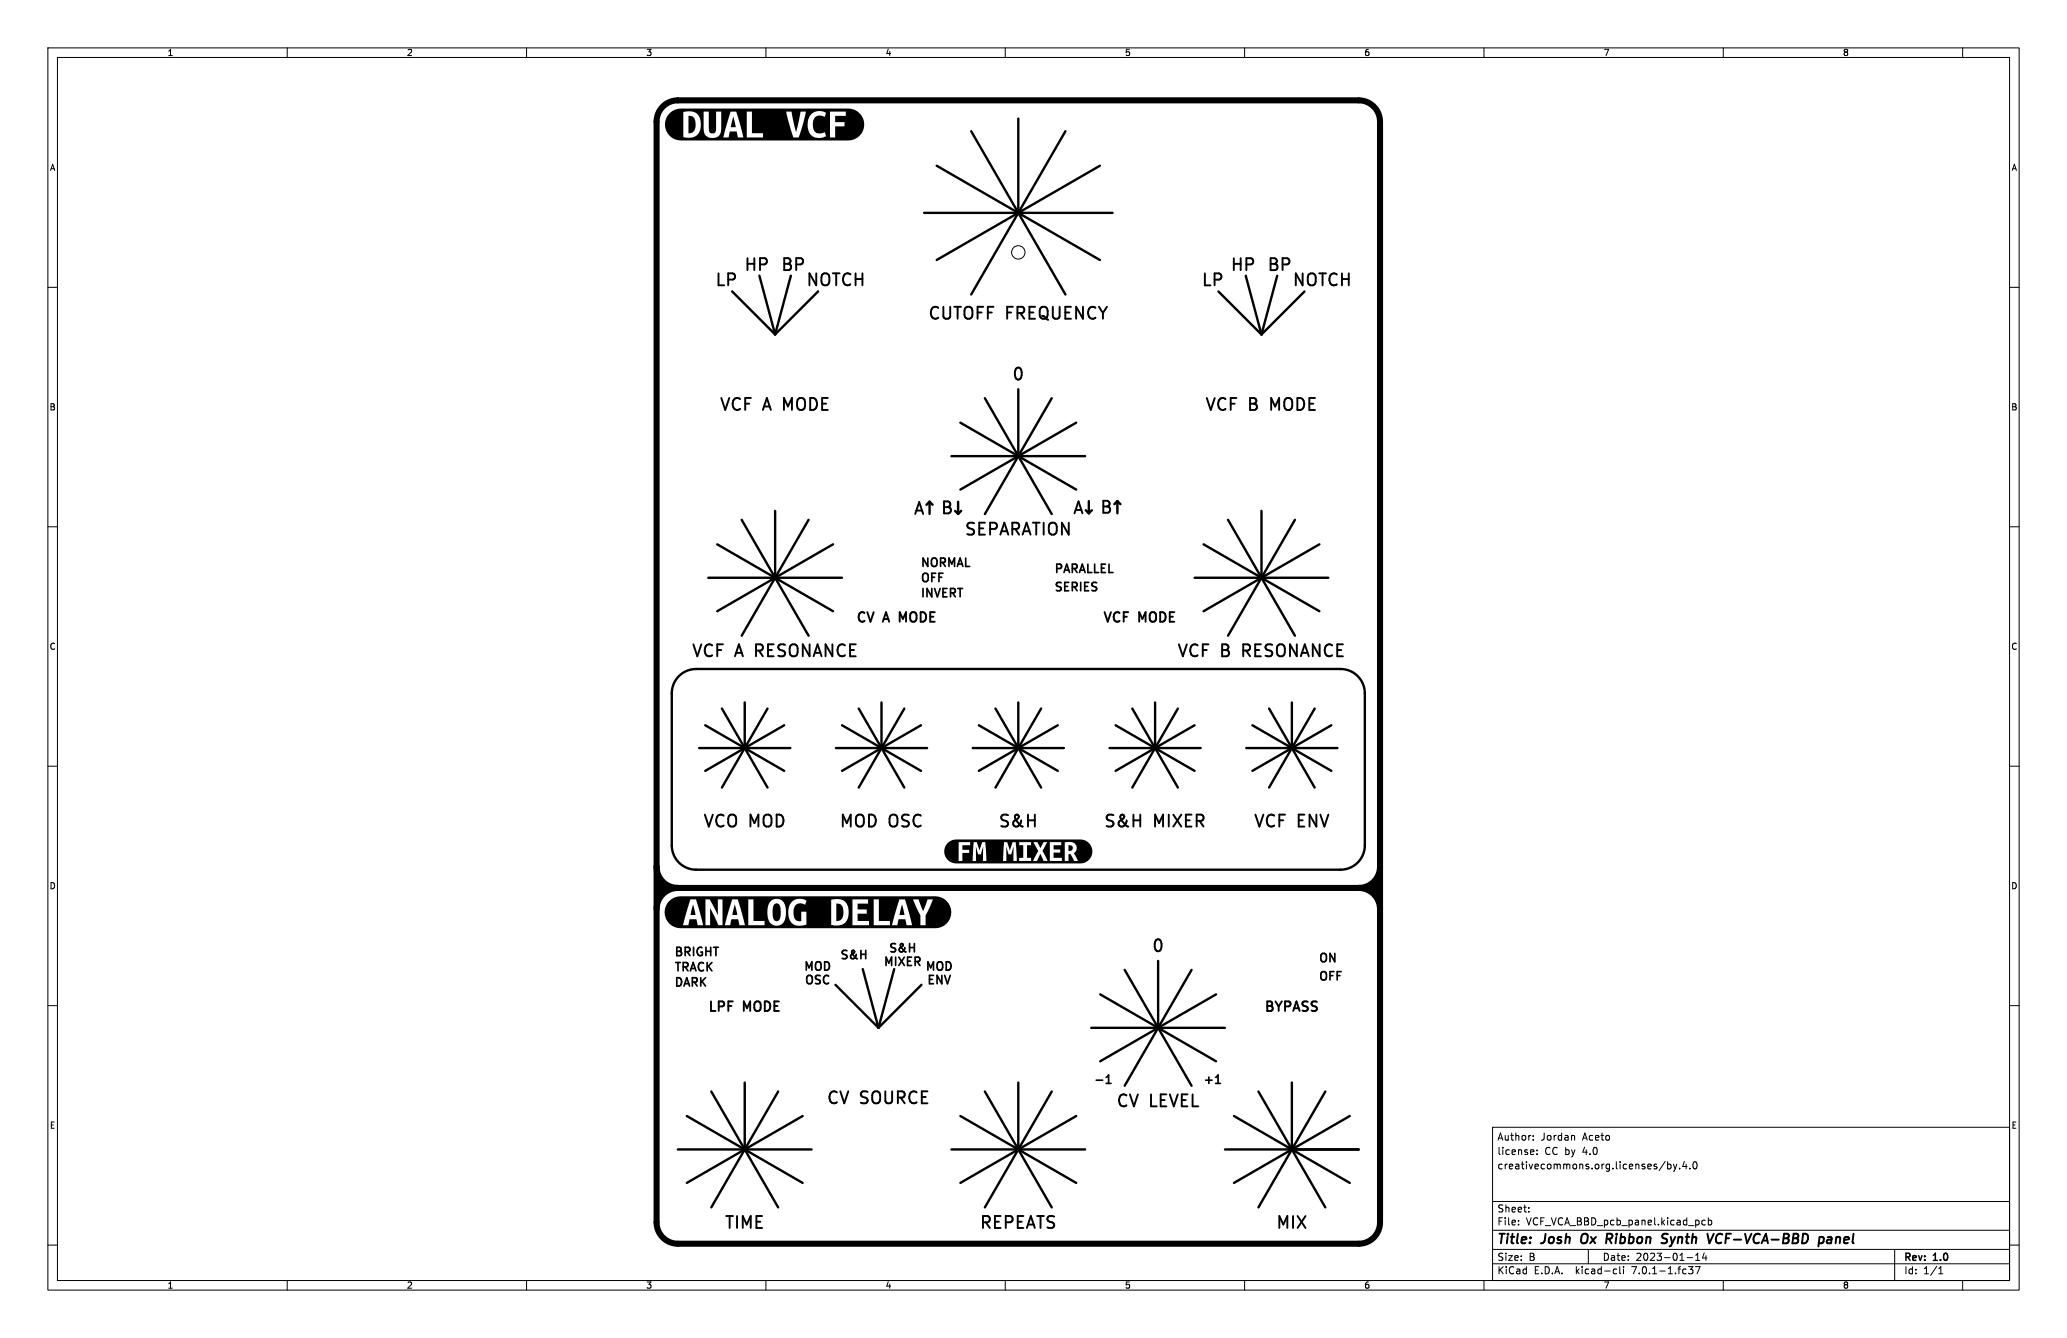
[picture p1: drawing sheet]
<svg xmlns="http://www.w3.org/2000/svg" width="432mm" height="279mm" viewBox="0 0 432 279" stroke-linecap="round" stroke-linejoin="round" font-family="sans-serif">
<defs><g id="words">
<g font-size="3.5">
<text x="155.3" y="57">HP</text>
<text x="163" y="57">BP</text>
<text x="256.9" y="57">HP</text>
<text x="264.6" y="57">BP</text>
<text x="149.3" y="60.2">LP</text>
<text x="168.2" y="60.2">NOTCH</text>
<text x="250.9" y="60.2">LP</text>
<text x="269.8" y="60.2">NOTCH</text>
<text x="193.7" y="67.2">CUTOFF FREQUENCY</text>
<text x="211.3" y="79.9">0</text>
<text x="150.2" y="86.2">VCF A MODE</text>
<text x="251.6" y="86.2">VCF B</text>
<text x="265.7" y="86.2">MODE</text>
<text x="190.7" y="107.9">A</text>
<text x="196.4" y="107.8">B</text>
<text x="224" y="107.8">A</text>
<text x="229.6" y="107.7">B</text>
<text x="201.3" y="112.2">SEPARATION</text>
<text x="144.4" y="137.6">VCF A RESONANCE</text>
<text x="245.8" y="137.6">VCF B</text>
<text x="259.9" y="137.6">RESONANCE</text>
<text x="146.8" y="173.2">VCO MOD</text>
<text x="175.2" y="173.2">MOD OSC</text>
<text x="208.4" y="173.2">S&amp;H</text>
<text x="230.5" y="173.2">S&amp;H</text>
<text x="241" y="173.2">MIXER</text>
<text x="261.8" y="173.2">VCF ENV</text>
<text x="240.5" y="199.2">0</text>
<text x="172.6" y="231">CV SOURCE</text>
<text x="233.1" y="231.6">CV LEVEL</text>
<text x="151.2" y="257">TIME</text>
<text x="204.5" y="257">REPEATS</text>
<text x="266.4" y="257">MIX</text>
</g>
<g font-size="2.8">
<text x="178.7" y="130.4">CV</text>
<text x="184.5" y="130.4">A</text>
<text x="188.4" y="130.4">MODE</text>
<text x="230.3" y="130.4">VCF</text>
<text x="237.8" y="130.4">MODE</text>
<text x="147.8" y="211.7">LPF</text>
<text x="155.2" y="211.7">MODE</text>
<text x="264" y="211.7">BYPASS</text>
<text x="312.8" y="260.2">Title:</text>
<text x="322.2" y="260.2">Josh</text>
<text x="331" y="260.2">Ox Ribbon</text>
<text x="349.1" y="260.2">Synth</text>
<text x="359.3" y="260.2">VCF-VCA-BBD</text>
<text x="383.1" y="260.2">panel</text>
</g>
<g font-size="2.4">
<text x="192.4" y="118.8">NORMAL</text>
<text x="192.4" y="122">OFF</text>
<text x="192.4" y="125.1">INVERT</text>
<text x="220.3" y="120.1">PARALLEL</text>
<text x="220.3" y="123.9">SERIES</text>
<text x="141" y="203.2">TRACK</text>
<text x="141" y="200.1">BRIGHT</text>
<text x="167.8" y="203.1">MOD</text>
<text x="175.3" y="200.7">S&amp;H</text>
<text x="184.4" y="202.1">MIXER</text>
<text x="185.5" y="199.3">S&amp;H</text>
<text x="193.2" y="203.1">MOD</text>
<text x="275.6" y="201.3">ON</text>
<text x="141" y="206.4">DARK</text>
<text x="167.9" y="205.9">OSC</text>
<text x="193.5" y="205.9">ENV</text>
<text x="275.6" y="205.1">OFF</text>
<text x="251.2" y="226.7">+1</text>
</g>
<g font-size="2.1">
<text x="312.8" y="238.3">Author:</text>
<text x="321.9" y="238.3">Jordan</text>
<text x="330.6" y="238.3">Aceto</text>
<text x="312.8" y="244.3">creativecommons.org.licenses/by.4.0</text>
<text x="312.8" y="241.3">license:</text>
<text x="322.7" y="241.3">CC by</text>
<text x="330.6" y="241.3">4.0</text>
<text x="312.8" y="256">File:</text>
<text x="312.8" y="253.3">Sheet:</text>
<text x="318.8" y="256">VCF_VCA_BBD_pcb_panel.kicad_pcb</text>
<text x="312.8" y="263.4">Size:</text>
<text x="319.4" y="263.4">B</text>
<text x="334.8" y="263.4">Date:</text>
<text x="341.7" y="263.4">2023-01-14</text>
<text x="397.8" y="263.6">Rev:</text>
<text x="404" y="263.6">1.0</text>
<text x="312.8" y="266.2">KiCad</text>
<text x="320.4" y="266.2">E.D.A.</text>
<text x="329.2" y="266.2">kicad-cli</text>
<text x="341" y="266.2">7.0.1-1.fc37</text>
<text x="397.8" y="266.2">Id:</text>
<text x="401.8" y="266.2">1/1</text>
</g>
<g font-size="1.8">
<text x="35" y="11.8">1</text>
<text x="85" y="11.8">2</text>
<text x="135" y="11.8">3</text>
<text x="185" y="11.8">4</text>
<text x="235" y="11.8">5</text>
<text x="285" y="11.8">6</text>
<text x="335" y="11.8">7</text>
<text x="385" y="11.8">8</text>
<text x="10.4" y="35.8">A</text>
<text x="420.2" y="35.8">A</text>
<text x="10.3" y="85.8">B</text>
<text x="420.1" y="85.8">B</text>
<text x="10.3" y="135.8">C</text>
<text x="420.1" y="135.8">C</text>
<text x="10.3" y="185.8">D</text>
<text x="420.1" y="185.8">D</text>
<text x="10.4" y="235.8">E</text>
<text x="420.2" y="235.8">E</text>
<text x="35" y="269.2">1</text>
<text x="85" y="269.2">2</text>
<text x="135" y="269.2">3</text>
<text x="185" y="269.2">4</text>
<text x="235" y="269.2">5</text>
<text x="285" y="269.2">6</text>
<text x="335" y="269.2">7</text>
<text x="385" y="269.2">8</text>
</g>
</g></defs>
<g fill="none" stroke="#000" stroke-width=".21">
<path d="M10 10h411.8v259.4h-411.8zM12 12h407.8v255.4h-407.8zM60 10v2M110 10v2M160 10v2M210 10v2M260 10v2M310 10v2M360 10v2M410 10v2M10 60h2M419.8 60h2"/>
<path d="M10 110h2M419.8 110h2M10 160h2M419.8 160h2M10 210h2M419.8 210h2M311.8 235.4h108v32h-108zM320.3 238v.1M320.3 237.2v.1M328.7 237.1l.2 .2v.8M10 260h2M311.8 256.9h108"/>
<path d="M311.8 250.9h108M317.2 255.7v.1M317.2 254.9v.1M319.4 253v.1M319.4 252.2v.1M320.4 240.2v.3l-.7 .1M321.1 241v.1M321.1 240.2v.1M347.9 242.5l-1.3 2M348.4 242.6v1.5M348.4 243.2l.4-.1 .3 .3-.2 .6h-.5M349.6 243.1l.3 1"/>
<path d="M349.9 244.1l-.3 .5M350.3 243.1l-.4 1M350.9 244v.1M351.9 242.5l-.4 1.1h.9M352.2 243.1v1M353 244v.1M353.9 242.7l.1-.1a.8 .8 0 0 1 .5 .7 .8 .8 0 0 1-.5 .8 1 1 0 0 1-.1-1.4zM356.2 254.9l-.4-.1-.3 .3 .2 .6h.5M356.9 254.9l.4-.1 .3 .3-.2 .6h-.5M356.9 254.3v1.5M419.8 260h2M60 267.4v2"/>
<path d="M110 267.4v2M160 267.4v2M210 267.4v2M260 267.4v2M310 267.4v2M311.8 263.9h108M311.8 260.9h108M331.8 260.9v3M337.3 265l.4 .1M337.7 265.9l-.4 .1M338.4 264.5v1.3l.2 .2M339.2 264.5v.1"/>
<path d="M339.2 265v1M352.4 262.6h1.2M352.7 264.5h1l-.5 .6 .4 .1v.7l-.2 .1-.7-.1M354.2 264.5h1l-.7 1.5M354.2 263.2h.9M354.2 262.1l.5-.4v1.5M356 261.6l-.3 1.1h.9M356.4 262.2v1M360 267.4v2M395.8 260.9v6.5M405 266h.9M405 264.9l.4-.4v1.5"/>
<path d="M410 267.4v2"/>
<circle cx="212.7" cy="52.7" r="1.4"/>
</g>
<path d="M330.4 258.3l-.1 .7 .2 .5M347.4 258.5l.7 .3 .2 .3-.3 .4-.7 .1M348.4 257.7a.85 .85 0 0 0-1 .1M358 257.6l-.9 2M358.9 257.7a1.11 1.11 0 0 0 .1 1.9M380.1 258.4h.8l.1 .3-.1 .5a.66 .66 0 0 1-.9 .3M380.1 258.3l-.2 2M382.4 258.3l-.6 .1M382.4 258.9h-.5a.4 .4 0 0 0-.3 .3 .4 .4 0 0 0 .2 .4h.5" fill="none" stroke="#000" stroke-width=".4"/>
<g fill="none" stroke="#000" stroke-width=".5">
<path d="M195.7 34.6l34.1 19.7M202.9 27.4l19.7 34.1M212.7 24.8v19.7M222.6 27.4l-19.7 34.1M229.8 34.6l-17.1 9.9M158.6 57.6l3.3 12.2M165.2 57.6l-3.3 12.2M193 44.5h39.4M212.7 44.5l-17 9.8M260.2 57.6l3.3 12.3M266.8 57.6l-3.3 12.3M152.9 60.9l9 8.9"/>
<path d="M170.9 60.9l-9 8.9M254.5 60.9l9 9M272.5 60.9l-9 9M198.8 95.3h27.9M200.6 88.3l24.2 13.9M205.7 83.2l7 12.1M212.7 81.3v14M212.7 95.3l-12.1 6.9M212.7 95.3l-7 12M212.7 95.3l7 12M219.7 83.2l-7 12.1M224.8 88.3l-12.1 7"/>
<path d="M149.8 113.7l24.2 13.9M154.9 108.6l14 24.1M161.9 106.7v14M168.9 108.6l-14 24.1M174 113.7l-24.2 13.9M194.2 104.8l.6 .6M199.5 106.7l.7 .6M200.2 104.8v2.5M200.8 106.7l-.6 .6M228.1 106.6l-.6 .6M233.4 104.6v2.6M233.4 104.6l.7 .7"/>
<path d="M233.4 104.6l-.6 .7M251.4 113.7l12.1 7M256.5 108.6l7 12.1M263.5 106.7v14M270.5 108.6l-14 24.1M275.6 113.7l-24.2 13.9M148 120.7h27.9M249.6 120.7h27.9M263.5 120.7l12.1 6.9M263.5 120.7l7 12M141.9 141.1a5.1 5.1 0 0 1 3.5-1.4h134.6a5.1 5.1 0 0 1 5.1 5.1v31.7a5.1 5.1 0 0 1-5.1 5.1h-134.6a5.1 5.1 0 0 1-5.1-5.1v-31.7a5.1 5.1 0 0 1 1.6-3.7zM146 156.2h19.1"/>
<path d="M147.3 151.4l16.5 9.6M150.8 148l4.8 8.2M155.6 146.7v9.5M155.6 156.2l4.7 8.3M160.3 148l-9.5 16.5M163.8 151.4l-16.5 9.6M174.6 156.2h19.1M175.9 151.4l8.2 4.8M179.4 148l9.5 16.5M184.1 156.2l8.3 4.8M184.1 146.7v9.5M184.1 156.2l-8.2 4.8"/>
<path d="M184.1 156.2l-4.7 8.3M188.9 148l-4.8 8.2M192.4 151.4l-8.3 4.8M203.2 156.2h19M204.5 151.4l16.5 9.6M208 148l9.5 16.5M212.7 146.7v9.5M217.5 148l-9.5 16.5M221 151.4l-16.5 9.6M231.8 156.2h19M233.1 151.4l16.4 9.6M236.5 148l9.6 16.5"/>
<path d="M241.3 156.2l-8.2 4.8M241.3 146.7v9.5M246.1 148l-9.6 16.5M249.5 151.4l-8.2 4.8M260.3 156.2h19.1M261.6 151.4l16.5 9.6M265.1 148l9.5 16.5M269.9 146.7v9.5M274.6 148l-9.5 16.5M278.1 151.4l-16.5 9.6M174.5 205.6l9 9M180.2 202.4l3.3 12.2"/>
<path d="M186.8 202.4l-3.3 12.2M192.5 205.6l-9 9M228 214.6h27.9M229.8 207.6l24.2 14M234.9 202.5l14 24.2M241.9 200.7v13.9M241.9 214.6l-12.1 7M241.9 214.6l-7 12.1M248.9 202.5l-7 12.1M254 207.6l-12.1 7M143.5 233l24.2 14M148.6 227.9l14 24.2"/>
<path d="M155.6 226.1v13.9M162.6 227.9l-14 24.2M167.7 233l-12.1 7M200.6 233l24.2 14M205.7 227.9l14 24.2M212.7 226.1v13.9M219.7 227.9l-7 12.1M224.8 233l-12.1 7M257.8 233l24.2 14M262.9 227.9l7 12.1M269.9 226.1v13.9M276.9 227.9l-7 12.1"/>
<path d="M282 233l-12.1 7M141.6 240h27.9M155.6 240l-12.1 7M198.8 240h27.9M212.7 240l-7 12.1M212.7 240l-12.1 7M255.9 240h27.9M269.9 240l7 12.1M269.9 240l-7 12.1M269.9 240l-12.1 7"/>
</g>
<path d="M138.4 22.3a4.4 4.4 0 0 1 3.2-1.3h142.2a4.4 4.4 0 0 1 4.5 4.4v229.9a4.4 4.4 0 0 1-4.5 4.4h-142.2a4.4 4.4 0 0 1-4.4-4.4v-229.9a4.5 4.5 0 0 1 1.2-3.1zM137.2 181a4.4 4.4 0 0 0 4.4 4.4 4.4 4.4 0 0 0-4.4 4.5M137.8 185.4h149.9M137.8 183.8v3.2M287.7 183.8v3.2M288.3 181a4.4 4.4 0 0 1-4.5 4.4 4.4 4.4 0 0 1 4.5 4.5" fill="none" stroke="#000" stroke-width="1.3"/>
<path d="M229 225.6h1.3M231.1 226.2h1M231.1 225l.5-.5v1.7M253.9 226.2h1M254.3 224.7l.1-.2v1.7" fill="none" stroke="#000" stroke-width=".35"/>
<path d="M139.9 23.6l.3-.2h2.6v5.2a2.58 2.58 0 0 0 3.5-1.8h.7a1.81 1.81 0 0 0 .7 1.7 1.81 1.81 0 0 0 1.9 .2h2.6l.3-1.2h1.4l.2 1.2h1.2l-1.5-5.4h2.2v5.4h3.4v-.9h-2.3v-4.5h7.1l1.5 5.4h1.1l.9-2.7h1a2.47 2.47 0 0 0 1.1 2.5 2.47 2.47 0 0 0 2.8-.1l-.3-.8a1.56 1.56 0 0 1-1.9 .1 1.56 1.56 0 0 1-.6-1.7 1.54 1.54 0 0 1 .7-1.7 1.54 1.54 0 0 1 1.8 .1l.3-.8-.6-.3h1.4v5.4h1.1v-2.3h1.9v-.9h-1.9v-1.3h2.2v-.9h-4.7a2.47 2.47 0 0 0-3.3 2.7h-1l.7-2.7h-1.2l-.9 4.3-.9-4.3h-12.8l-1.5 5.4h-1.5h.1a1.78 1.78 0 0 0 1-1.9v-3.5h-1.1v3.9a.74 .74 0 0 1-.8 .7 .74 .74 0 0 1-.7-.6v-4h-1.1v3.5h-.7a2.73 2.73 0 0 0-1.7-3.5l-4.4 .1a3.4 3.4 0 0 1 2.6-.7h33.9a3.4 3.4 0 0 1 3.8 3.3 3.4 3.4 0 0 1-3.8 3.3h-33.9a3.4 3.4 0 0 1-3.5-1.8 3.4 3.4 0 0 1 .6-3.9zM143.8 24.2a1.19 1.19 0 0 1 1.5 1.1 2.56 2.56 0 0 1-.7 2.4l-.8 .1zM153.2 24.4l.5 2.2h-1zM198 176l.2-.1h2.1v3.9h3.6v-3.1l.4 1.7h.6l.5-1.7-.1 3.1h4.9v-3.1l.5 1.7h.6l.4-1.7v3.1h.7l-.2-3.9h.7v.6h.9v2.6h-.9v.7h3.7l.7-1.5 .7 1.5h.8l-1-2.1 1-1.8h.5v3.9h3.9v-1.5h.4l.8 1.5h.8l-.9-1.7a1.3 1.3 0 0 0 .5-1.6 1.3 1.3 0 0 0-1.6-.7l-.8 .1v3.9h-.6v-.7h-1.7v-1.1h1.4v-.6h-1.4v-.9h1.6v-.6h-3.7l-.7 1.2-.6-1.2h-.8l1 1.8-1.1 2.1h-.4v-.7h-.9v-2.6h.9v-.6h-3.9l-.5 1.7-.6-1.7h-.6l-.3 3.9h-3.4l-.3-3.9h-.6l-.6 1.7-.5-1.7h-.7l-.2 3.9h-2.2v-1.7h1.5v-.6h-1.5v-1h1.7v-.6h-4.5l.2-.2a2.88 2.88 0 0 1 1.9-.4h24.9a2.54 2.54 0 0 1 3 2.5 2.54 2.54 0 0 1-3 2.5h-24.9a2.54 2.54 0 0 1-2.7-1.3 2.54 2.54 0 0 1 .4-3zM223.2 176.5h.2a.59 .59 0 0 1 .7 .6l-.1 .4-.8 .2zM139.8 188.1a3.5 3.5 0 0 1 2.9-.9h52.2a3.4 3.4 0 0 1 3.8 3.3 3.4 3.4 0 0 1-3.8 3.3h-52.2a3.6 3.6 0 0 1-2.5-.6h3.6l.2-1.2h1.5l.2 1.2h2.6v-3.6l1.8 3.6h2.4l.3-1.2h1.4l.3 1.2h5.2v-.9h-2.3v-1.8h2.9a2.34 2.34 0 0 0 2 2.8 2.02 2.02 0 0 0 1.9-2.1v-.7h.5a2.45 2.45 0 0 0 .9 2.4 2.45 2.45 0 0 0 2.6 .2h5.4a2.59 2.59 0 0 0 3.6-1.9 2.86 2.86 0 0 0-1.3-3.3l-.4-.1h2.6v5.4h9.4l.2-1.2h1.4l.3 1.2h1.1l-1.5-5.4h1.7l1.6 3.4v2h1.1a4.5 4.5 0 0 1 .6-3.3l.9-2.1h-1.1l-1 2.5-.9-2.5h-4l-1.6 5.4h-.4v-.9h-2.3v-4.5h-1.1v5.4h-1v-.9h-2.3v-1.5h1.9v-.9h-1.9v-1.2h2.2v-.9h-7.1l-.7 .1v5.2h-5.4h.3v-2.7h-1.1v2a1.22 1.22 0 0 1-1.6-1.3 2.48 2.48 0 0 1 .7-2.3l.7-.2 1 .3 .3-.8a2.46 2.46 0 0 0-2.7-.1 2.46 2.46 0 0 0-1.1 2.5h-.5a2.34 2.34 0 0 0-2-2.8 2.04 2.04 0 0 0-1.9 2.1v.7h-2.9v-2.7h-1.1v5.4h-.7l-1.5-5.4h-1.2l-1.5 5.4h-.5v-5.4h-.9v3.3l-1.8-3.3h-.8v5.4h-.5l-1.5-5.4h-1.2l-1.5 5.4h-2.5a3.3 3.3 0 0 1-.4-5.1zM144.8 188.8l.5 2.3h-1.1zM153.5 188.8l.5 2.3h-1zM161.8 188.8l.4-.2a1.26 1.26 0 0 1 .9 1.5v.8a1.27 1.27 0 0 1-.9 1.5 1.26 1.26 0 0 1-.8-1.5v-1.1zM174.7 188.7a1.19 1.19 0 0 1 1.4 1.1 2.55 2.55 0 0 1-.6 2.4l-.8 .1zM188.4 188.8l.6 2.3h-1.1z" fill="#000"/>
<circle cx="212.7" cy="52.7" r=".17" fill="#fff" stroke="#fff" stroke-width=".21"/>
<use href="#words"/>
</svg>
